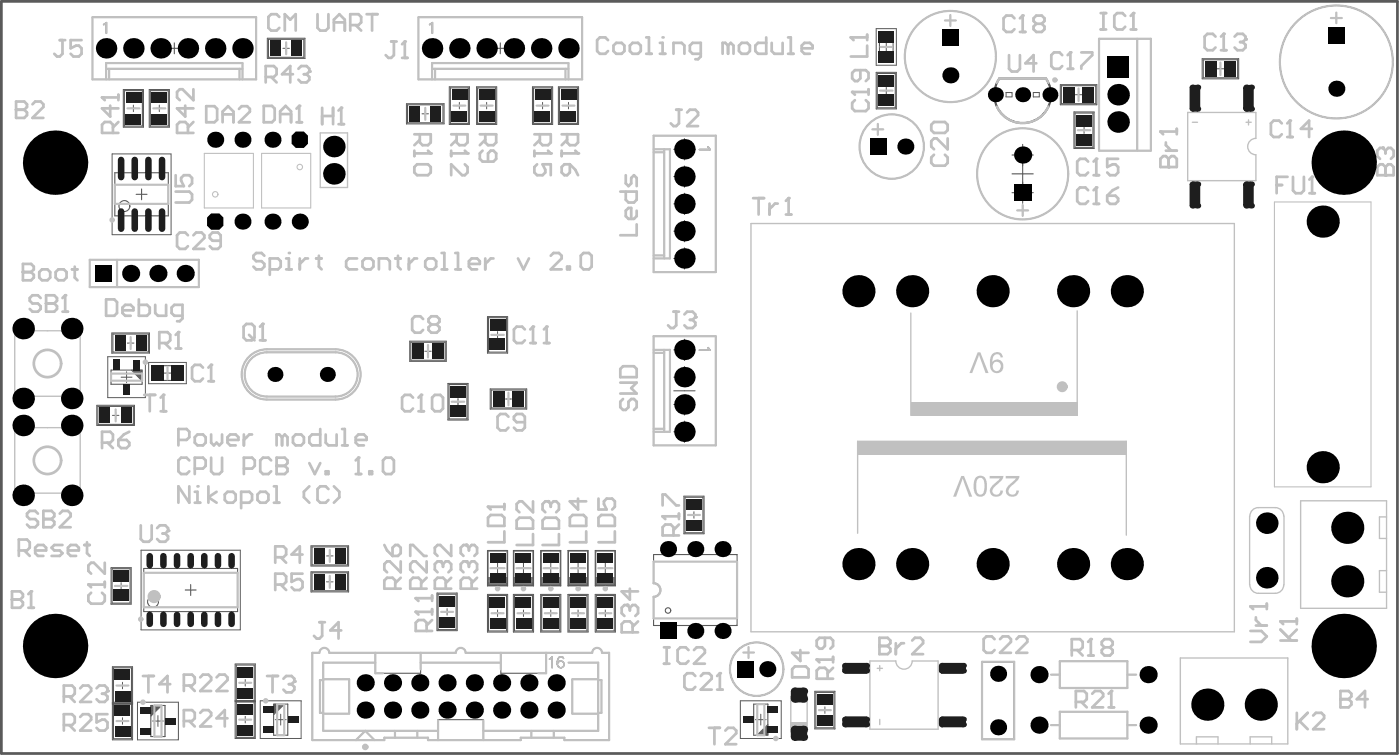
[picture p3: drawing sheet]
<svg xmlns="http://www.w3.org/2000/svg" width="434mm" height="234mm" viewBox="0 0 434 234" stroke-linecap="round" stroke-linejoin="round" font-family="sans-serif">
<g fill="none" stroke="#5a5a5a" stroke-width=".31">
<path d="M82.9 11.8h11.6v6.3h-11.6zM87.7 15h2M88.7 14v2M271.6 8.9h6.2v11.3h-6.2zM273 14.5h3.4M274.7 12.9v3.3M372.6 18.2h11.3v6.2h-11.3zM38.2 27.7h6.3v11.7h-6.3zM40.3 33.6h2.1M41.3 32.6v2M46.2 27.7h6.3v11.7h-6.3zM48.4 33.6h2"/>
<path d="M49.4 32.6v2M126 32.1h11.6v6.3h-11.6zM130.8 35.3h2M131.8 34.3v2M139.2 26.9h6.3v11.7h-6.3zM141.4 32.7h2M142.4 31.7v2M147.7 26.9h6.3v11.7h-6.3zM149.8 32.7h2M150.8 31.7v2M165 26.9h6.3v11.7h-6.3zM167.1 32.7h2.1"/>
<path d="M168.2 31.7v2M173.1 26.9h6.2v11.7h-6.2zM175.2 32.7h2M176.2 31.7v2M271.6 22.4h6.2v11.3h-6.2zM273.7 28.1h2M274.7 27.1v2M307.6 28.7h1.8v1.3h-1.8zM311.8 28.7h1.9v1.3h-1.9zM316 28.7h1.9v1.3h-1.9zM320.3 28.7h1.8v1.3h-1.8zM324.5 28.7h1.8v1.3h-1.8z"/>
<path d="M328.6 26.2h11.4v6.3h-11.4zM332.9 34.7h6.2v11.3h-6.2zM333.3 29.3h2M334.3 28.3v2.1M336 39.3v2.1M377.2 21.3h2.1M378.3 20.3v2M34.7 47.7h18.3v25h-18.3zM335 40.3h2M151.1 98.1h6.2v11.3h-6.2zM33.4 110.5h11.7v12.7h-11.7zM34.7 103.2h11.6v6.2h-11.6z"/>
<path d="M37.5 116.9h3.4M39.2 115.2v3.4M39.5 106.3h2M40.5 105.3v2M46.1 112.3h11.6v6.6h-11.6zM50.9 115.6h2M51.9 114.6v2M127 105.7h11.3v6.3h-11.3zM131.6 108.8h2.1M132.7 107.8v2M138.8 118.8h6.3v11.3h-6.3zM153.2 103.8h2"/>
<path d="M154.2 102.7v2.1M30 125.6h11.7v6.2h-11.7zM34.8 128.7h2.1M35.8 127.7v2M140.9 124.5h2.1M142 123.5v2M151.9 120.5h11.4v6.3h-11.4zM156.6 123.6h2M157.6 122.6v2M212 153.7h6.2v11.7h-6.2zM214.1 159.6h2M215.1 158.6v2"/>
<path d="M34.4 175.9h6.3v11.3h-6.3zM43.7 170.5h30.8v24.7h-30.8zM96.4 169.1h11.7v6.3h-11.7zM96.4 177.2h11.7v6.2h-11.7zM101.2 172.2h2M102.2 171.2v2.1M102.2 179.3v2M151.1 170.6h6.2v11h-6.2zM152.5 176.1h3.4M154.2 174.4v3.3M159.1 170.6h6.3v11h-6.3zM160.6 176.1h3.3"/>
<path d="M162.2 174.4v3.3M167.6 170.6h6.2v11h-6.2zM169 176.1h3.4M170.7 174.4v3.3M176 170.6h6.3v11h-6.3zM177.5 176.1h3.3M179.2 174.4v3.3M184.5 170.6h6.2v11h-6.2zM185.9 176.1h3.4M187.6 174.4v3.3M36.5 181.6h2.1M37.5 180.5v2.1"/>
<path d="M101.2 180.3h2M135.4 183.7h6.3v11.7h-6.3zM137.6 189.6h2M138.6 188.6v2M151.1 184.2h6.2v11.6h-6.2zM153.2 190h2M154.2 189v2M159.1 184.2h6.3v11.6h-6.3zM161.2 190h2.1M162.2 189v2M167.6 184.2h6.2v11.6h-6.2zM169.7 190h2"/>
<path d="M170.7 189v2M176 184.2h6.3v11.6h-6.3zM178.1 190h2.1M179.2 189v2M184.5 184.2h6.2v11.6h-6.2zM186.6 190h2M187.6 189v2M34.8 206.6h6.3v22.6h-6.3zM34.8 217.6h6.3M34.8 218.2h6.3M36.9 212.4h2.1M38 211.4v2"/>
<path d="M42.6 217.6h12.7v11.6h-12.7zM72.9 205.7h6.2v23.1h-6.2zM72.9 217.4h6.2M72.9 217.2h6.2M75 211.6h2M76 210.6v2M80.7 217.2h12.6v11.6h-12.6zM229.5 217.2h12.6v11.6h-12.6zM252.5 214.2h6.3v11.7h-6.3zM255.7 219v2M36.9 223.4h2.1M38 222.4v2"/>
<path d="M47.3 223.4h3.3M49 221.7v3.4M75 223h2M76 222v2M85.3 223h3.4M87 221.3v3.4M234.1 223h3.4M235.8 221.3v3.4M254.7 220h2"/>
</g>
<g fill="none" stroke="#5a5a5a" stroke-width=".34">
<path d="M28.7 5.3h50.7v19.3h-50.7zM31.2 15h3.4M31.8 14h2.2v2.1h-2.2zM32.9 13.3v3.4M39.7 15h3.3M40.2 14h2.2v2.1h-2.2zM41.3 13.3v3.4M48.1 15h3.4M48.7 14h2.2v2.1h-2.2zM49.8 13.3v3.4M52.3 15h3.4M54 13.3v3.4"/>
<path d="M56.6 15h3.3M57.2 14h2.2v2.1h-2.2zM58.3 13.3v3.4M65 15h3.4M65.6 14h2.2v2.1h-2.2zM66.7 13.3v3.4M73.5 15h3.4M74.1 14h2.2v2.1h-2.2zM75.2 13.3v3.4M83.2 12.2h11v5.6h-11zM129.7 5.3h50.7v19.3h-50.7zM132.2 15h3.4"/>
<path d="M132.8 14h2.2v2.1h-2.2zM133.9 13.3v3.4M140.7 15h3.4M141.3 14h2.2v2.1h-2.2zM142.4 13.3v3.4M149.1 15h3.4M149.7 14h2.2v2.1h-2.2zM150.8 13.3v3.4M153.4 15h3.3M155.1 13.3v3.4M157.6 15h3.4M158.2 14h2.2v2.1h-2.2z"/>
<path d="M159.3 13.3v3.4M166 15h3.4M166.6 14h2.2v2.1h-2.2zM167.7 13.3v3.4M174.5 15h3.4M175.1 14h2.2v2.1h-2.2zM176.2 13.3v3.4M272.6 11.3h4.2v6.5h-4.2zM292.9 6.3h3.4M294.6 4.7v3.3M294.6 10.9v.8h-.8M340.6 12h16.1v34.7h-16.1z"/>
<path d="M352.5 12v34.7M372.9 18.5h10.7v5.6h-10.7zM412.5 5.6h3.4M414.2 3.9v3.3M32.9 24.6v-5.1h42.3v5.1M32.9 21.3h42.3M33.8 21.3v3.3M38.6 28.1h5.5v11h-5.5zM46.6 28.1h5.6v11h-5.6zM74.2 21.3v3.3M126.3 32.5h11v5.6h-11zM133.9 24.6v-5.1h42.3v5.1"/>
<path d="M133.9 21.3h42.3M134.9 21.3v3.3M139.6 27.2h5.6v11h-5.6zM148 27.2h5.6v11h-5.6zM165.4 27.2h5.6v11h-5.6zM173.4 27.2h5.6v11h-5.6zM175.3 21.3v3.3M271.9 22.8h5.6v10.6h-5.6zM272.1 38.4v3.4M294.6 22.6v.7h-.8M315.3 29.3h3.4M317 27.7v3.3"/>
<path d="M329 26.6h10.6v5.5h-10.6zM333.2 35h5.6v10.7h-5.6zM35.6 53.5h16.6v13.4h-16.6zM43.9 58.5v3.4M202.6 42h19.2v42.3h-19.2zM202.6 46.3h5v33.8h-5M202.6 47.2h3.3M205.9 46.3v33.8M208.8 46.3h6.7M208.8 54.7h6.6M211 53.6h2.2v2.2h-2.2zM211.1 45.2h2.1v2.2h-2.1z"/>
<path d="M212.1 43v6.6M212.1 51.4v6.6M212.1 59.9v6.6M270.4 40.1h3.4M313.7 59.7h6.6M313.7 48h6.6M313.7 53.9h6.6M317 44.7v18.3M42.2 60.2h3.4M202.6 79.2h3.3M208.8 71.6h6.6M208.8 63.2h6.6"/>
<path d="M211 62.1h2.2v2.2h-2.2zM211 70.5h2.2v2.2h-2.2zM211 79h2.2v2.2h-2.2zM212.1 68.3v6.6M212.1 76.8v6.6M315.3 65.2h3.4M317 63.5v3.4M151.4 98.4h5.6v10.7h-5.6zM208.8 80.1h6.6M34.4 114.7h9.6v4.4h-9.6zM35 103.5h11v5.6h-11zM40.8 114.7l3.2 3.3"/>
<path d="M41.1 114.7l2.9 3M41.4 114.7l2.6 2.7M41.8 114.7l2.2 2.3M42 114.7l2 2M42.4 114.7l1.6 1.7M42.7 114.7l1.3 1.3M43 114.7l1 1M43.4 114.7l.6 .6M43.7 114.7l.3 .3M48.4 113.3h7v4.6h-7zM77.2 110.5a7.8 7.8 0 0 1 5.5-2.3h21.3a7.8 7.8 0 0 1 7.8 7.8 7.8 7.8 0 0 1-7.8 7.8h-21.3a7.8 7.8 0 0 1-7.2-4.8 7.8 7.8 0 0 1 1.7-8.5zM78.2 110.8a6.8 6.8 0 0 1 4.5-1.6h21.3a6.8 6.8 0 0 1 6.8 6.8 6.8 6.8 0 0 1-6.8 6.9h-21.3a6.8 6.8 0 0 1-6.4-4.5 6.8 6.8 0 0 1 1.9-7.6z"/>
<path d="M127.3 106h10.7v5.6h-10.7zM139.2 119.1h5.5v10.7h-5.5zM202.6 104.2h19.2v33.8h-19.2zM202.6 108.4h5v25.4h-5M202.6 109.3h3.3M205.9 108.4v25.4M208.8 108.4h6.6M208.8 116.9h6.6M211 107.3h2.2v2.2h-2.2zM211 115.8h2.2v2.2h-2.2zM212.1 105.1v6.6M212.1 113.6v3.3"/>
<path d="M30.4 125.9h10.9v5.6h-10.9zM152.3 120.8h10.6v5.6h-10.6zM202.6 132.8h3.3M208.8 133.8h6.6M208.8 125.3h6.6M208.8 121.1h6.6M211 124.2h2.2v2.2h-2.2zM211 132.7h2.2v2.2h-2.2zM212.1 125.3v3.3M212.1 130.5v6.6M212.3 154.1h5.6v11h-5.6zM34.7 176.2h5.6v10.7h-5.6z"/>
<path d="M44.6 176.1h29v13.4h-29zM96.7 169.5h11v5.5h-11zM96.7 177.5h11v5.6h-11zM151.3 170.7h5.9v10.7h-5.9zM151.3 179h5.9M151.3 179.4h5.9M151.3 179.7h5.9M159.3 170.7h5.9v10.7h-5.9zM159.3 179h5.9M159.3 179.4h5.9M159.3 179.7h5.9M167.7 170.7h6v10.7h-6z"/>
<path d="M167.7 179h6M167.7 179.4h6M167.7 179.7h6M176.2 170.7h5.9v10.7h-5.9zM176.2 179h5.9M176.2 179.4h5.9M176.2 179.7h5.9M184.6 170.7h6v10.7h-6zM184.6 179h6M184.6 179.4h6M184.6 179.7h6M202.6 171.8h25.8v22h-25.8v-8.9a2.11 2.11 0 0 0 2.1-2.1 2.11 2.11 0 0 0-2.1-2.1z"/>
<path d="M57.4 182.8h3.4M59.1 181.1v3.4M135.8 184.1h5.6v11h-5.6zM151.3 180h5.9M151.3 180.4h5.9M151.3 180.7h5.9M151.3 181h5.9M151.4 184.5h5.6v11h-5.6zM159.3 180h5.9M159.3 180.4h5.9M159.3 180.7h5.9M159.3 181h5.9"/>
<path d="M159.5 184.5h5.5v11h-5.5zM167.7 180h6M167.7 180.4h6M167.7 180.7h6M167.7 181h6M167.9 184.5h5.6v11h-5.6zM176.2 180h5.9M176.2 180.4h5.9M176.2 180.7h5.9M176.2 181h5.9M176.4 184.5h5.5v11h-5.5zM184.6 180h6"/>
<path d="M184.6 180.4h6M184.6 180.7h6M184.6 181h6M184.8 184.5h5.6v11h-5.6zM35.2 206.9h5.6v22h-5.6zM35.2 217.9h5.6M46.8 218.6h4.4v9.6h-4.4zM47.1 218.6l-.3 .3M47.4 218.6l-.6 .7M47.8 218.6l-1 1M48.1 218.6l-1.3 1.3M48.4 218.6l-1.6 1.7"/>
<path d="M48.8 218.6l-2 2M49.1 218.6l-2.3 2.3M49.5 218.6l-2.7 2.6M49.8 218.6l-3 2.9M50.1 218.6l-3.3 3.3M73.2 206.1h5.6v11h-5.6zM73.2 217.5h5.6v11h-5.6zM84.8 218.2h4.4v9.6h-4.4zM85.1 218.2l-.3 .3M85.5 218.2l-.7 .6M85.8 218.2l-1 1M86.2 218.2l-1.4 1.3"/>
<path d="M86.5 218.2l-1.7 1.7M86.8 218.2l-2 2M87.2 218.2l-2.4 2.2M87.5 218.2l-2.7 2.6M87.8 218.2l-3 2.9M88.2 218.2l-3.4 3.3M96.8 202.3h2.2a1.52 1.52 0 0 1 1.5-1.6 1.52 1.52 0 0 1 1.5 1.6h39.3a1.52 1.52 0 0 1 1.5-1.6 1.52 1.52 0 0 1 1.5 1.6h39.2a1.52 1.52 0 0 1 1.6-1.6 1.52 1.52 0 0 1 1.5 1.6h2.2v27h-13.9v-.7h-13.5v.7h-28.7v-.7h-13.6v.7h-22.3zM100.2 210.7h-1v10.2h1M100.2 210.5h8v10.6h-8M116.3 202.3v6.3h14.1v-6.3M116.3 205.3h-16.1v21.2h35.6M130.4 205.3h24.8"/>
<path d="M155.2 202.3v6.3h14.1v-6.3M176.2 205.3h9.2v21.2h-35.6M185.4 210.7h1v10.2h-1M185.4 210.5h-8v10.6h8M230.4 202.2h3.3M232 200.5v3.4M233.6 218.2h4.4v9.6h-4.4zM252.9 214.5h5.6v11h-5.6zM304.4 205.1h9.9v24h-9.9zM325.8 209h2.7M328.5 204.9h20.9v8.3h-20.9zM349.4 209h2.7"/>
<path d="M110.3 229.3l2.9-2.8 2.9 2.8M122.4 226.5v2.1M129.4 226.5v2.1M135.8 229.3v-6.3h14v6.3M164.7 226.5v2.1M171.6 226.5v2.1M238 227.5l-.3 .3M238 227.1l-.7 .7M238 226.8l-1 1M238 226.5l-1.4 1.3M238 226.1l-1.7 1.7M238 225.8l-2 2"/>
<path d="M238 225.5l-2.4 2.3M238 225.2l-2.7 2.6M238 224.8l-3 3M238 224.5l-3.4 3.3M325.8 224.7h2.7M328.5 220.5h20.9v8.3h-20.9zM349.4 224.7h2.7"/>
<circle cx="294.6" cy="17.5" r="14.1"/>
<circle cx="294.6" cy="11.7" r=".76"/>
<circle cx="414.2" cy="19.2" r="17.5"/>
<circle cx="294.6" cy="23.3" r=".76"/>
<circle cx="276.4" cy="45.4" r="10"/>
<circle cx="317" cy="53.9" r="14.1"/>
<circle cx="317" cy="59.7" r=".76"/>
<circle cx="317" cy="48" r=".76"/>
<circle cx="38.6" cy="63.8" r="1.69"/>
<circle cx="47.4" cy="186.5" r="1.69"/>
<circle cx="207.1" cy="189.2" r=".85"/>
<circle cx="234.5" cy="207.3" r="8.3"/>
</g>
<path d="M32.1 7.6l.9-.6v3.3M133.2 7.6l.8-.6v3.3M219.5 45.5l.6 .8h-3.3M219.5 107.7l.6 .8h-3.3" fill="none" stroke="#5a5a5a" stroke-width=".51"/>
<g fill="none" stroke="#5a5a5a" stroke-width=".42">
<path d="M170.3 204.2l.8-.7v3.4M174.7 204a.94 .94 0 0 0-1.5-.3l-.3 .5-.2 1.6"/>
<circle cx="173.8" cy="205.9" r="1.05"/>
</g>
<path d="M309.8 24.3a8.8 8.8 0 0 0 7.2 13.8 8.8 8.8 0 0 0 7.2-13.8M309.8 24.3h14.4" fill="none" stroke="#5a5a5a" stroke-width=".68"/>
<g fill="none" stroke="#5a5a5a" stroke-width=".85">
<path d="M.4 .4h432.7v233.1h-432.7z"/>
<circle cx="17.1" cy="50.4" r="5.3"/>
<circle cx="416.5" cy="50.4" r="5.3"/>
<circle cx="17.1" cy="200.2" r="5.3"/>
<circle cx="416.5" cy="200.2" r="5.3"/>
</g>
<g fill="none" stroke="#c0c0c0" stroke-width=".68">
<path d="M28.7 5.3h50.7v19.3h-50.7zM88.7 13.1v3.7M129.7 5.3h50.7v19.3h-50.7zM272.9 14.5h3.6M292.9 6.3h3.4M294.6 4.7v3.3M340.6 12h16.1v34.7h-16.1zM352.5 12v34.7M378.3 19.4v3.9M412.5 5.6h3.4M414.2 3.9v3.3M32.9 24.6v-5.1h42.3v5.1"/>
<path d="M32.9 21.3h42.3M33.8 21.3v3.3M39.5 33.6h3.7M47.5 33.6h3.7M74.2 21.3v3.3M131.8 33.4v3.7M133.9 24.6v-5.1h42.3v5.1M133.9 21.3h42.3M134.9 21.3v3.3M140.5 32.7h3.7M149 32.7h3.7M166.3 32.7h3.7"/>
<path d="M174.3 32.7h3.8M175.3 21.3v3.3M272.1 38.4v3.4M272.7 28.1h3.9M309.8 24.3h14.4M334.3 27.4v3.9M35.6 57.3h16.6v5.9h-16.6zM202.6 42h19.2v42.3h-19.2zM202.6 46.3h5v33.8h-5M202.6 47.2h3.3M205.9 46.3v33.8M270.4 40.1h3.4"/>
<path d="M334 40.3h3.9M202.6 79.2h3.3M315.3 65.2h3.4M317 63.5v3.4M27.8 80.5h33.8v8.5h-33.8zM36.3 80.5v8.5M34.4 115.8h9.6v2.2h-9.6zM40.5 104.4v3.8M51.9 113.7v3.8M82.7 108.2h21.3M82.7 109.2h21.3M132.7 106.9v3.9"/>
<path d="M152.3 103.8h3.9M202.6 104.2h19.2v33.8h-19.2zM202.6 108.4h5v25.4h-5M202.6 109.3h3.3M205.9 108.4v25.4M35.8 126.8v3.8M82.7 122.9h21.3M82.7 123.8h21.3M140 124.5h3.9M157.6 121.7v3.9M202.6 132.8h3.3M213.2 159.6h3.7"/>
<path d="M44.6 177.5h29v10.6h-29zM102.2 170.4v3.7M102.2 178.4v3.7M152 176.1h4.4M160 176.1h4.4M168.5 176.1h4.4M177 176.1h4.4M185.4 176.1h4.4M35.6 181.6h3.9M136.7 189.6h3.7M152.4 190h3.7M160.4 190h3.7"/>
<path d="M168.8 190h3.8M177.3 190h3.7M185.7 190h3.8M202.6 180.7v-6.7h25.8v17.6h-25.8v-6.7M36.1 212.4h3.7M47.9 218.6h2.2v9.6h-2.2zM74.1 211.6h3.8M85.9 218.2h2.2v9.6h-2.2zM99 202.3h-2.2v27h22.3v-.7h13.6v.7h28.7v-.7h13.5v.7h13.9v-27h-2.2M100.2 210.7h-1v10.2h1M100.2 210.5h8v10.6h-8M102 202.3h39.3"/>
<path d="M116.3 202.3v6.3h2.4M116.3 205.3h-16.1v21.2h35.6M130.4 202.3v5.1M130.4 205.3h24.8M144.3 202.3h39.2M155.2 202.3v5.1M169.3 202.3v6.3h-2.4M176.2 205.3h9.2v21.2h-35.6M185.4 210.7h1v10.2h-1M185.4 210.5h-8v10.6h8M230.4 202.2h3.3M232 200.5v3.4"/>
<path d="M234.7 218.2h2.2v9.6h-2.2zM304.4 205.1h9.9v24h-9.9zM325.8 209h2.7M328.5 204.9h20.9v8.3h-20.9zM349.4 209h2.7M36.1 223.4h3.7M74.1 223h3.8M110.3 229.3l2.9-2.8 2.9 2.8M122.4 226.5v2.1M129.4 226.5v2.1M135.8 223.2v6.1M149.8 223.2v6.1"/>
<path d="M164.7 226.5v2.1M171.6 226.5v2.1M253.8 220h3.7M325.8 224.7h2.7M328.5 220.5h20.9v8.3h-20.9zM349.4 224.7h2.7"/>
</g>
<g fill="none" stroke="#c0c0c0" stroke-width=".42">
<path d="M369.6 37.9h1.6M386.2 37.9h1.6M387 37.1v1.6M99.3 41.2h8.4v16.9h-8.4zM389.3 42.9v-8.1h-21.2v21.2h21.2v-8M232.8 69.3h149.8v126.5h-149.8zM282.3 97v31.7M333.9 96.3v32.4M4.6 102.5h20.3v20.3h-20.3zM4.6 132.5h20.3v20.3h-20.3zM387.3 159.9v21.3M390 157.3h5.3"/>
<path d="M398 159.9v21.3M403.1 155.2h26.6v33.3h-26.6zM265.8 165.2v-28.5h83.3v29.1M429.7 160.2h-2.1v6.6h2.1M429.7 176.8h-2.1v6.7h2.1M390 183.8h5.3M245.1 215.8h5.1v11h-5.1zM271.9 207.1h1.6M272.7 206.2v1.6M277.6 204.8h-8v21.1h21.2v-21.1h-8.1M365.8 203.9h33.3v26.6h-33.3zM272.7 222.9v1.6"/>
<path d="M370.8 230.5v-2.2h6.7v2.2M387.5 230.5v-2.2h6.7v2.2"/>
</g>
<path d="M63.3 47.5h15.2v16.9h-15.2zM81.1 47.5h15.2v16.9h-15.2zM395 62.6h29.9v88.3h-29.9z" fill="none" stroke="#c0c0c0" stroke-width=".34"/>
<g fill="#c0c0c0">
<path d="M245.1 223.8h5.1v1.7h-5.1z" fill-rule="evenodd"/>
<path d="M282.3 124.6h51.6v4.1h-51.6z" fill-rule="evenodd"/>
<path d="M265.8 136.7h83.3v4.3h-83.3z" fill-rule="evenodd"/>
</g>
<path d="M32.1 7.6l.9-.6v3.3M133.2 7.6l.8-.6v3.3" fill="none" stroke="#c0c0c0" stroke-width=".51"/>
<path d="M165.6 41.6h5.1v2.5l-.8 .9h-1.7l-.9-.9v-2.5M165.6 46.7v1.7M165.6 47.5h5.1M167.3 43.3l-1.7 1.7" fill="none" stroke="#c0c0c0" stroke-width=".85"/>
<circle cx="170.7" cy="47.5" r=".42" fill="#c0c0c0"/>
<path d="M166.5 50.9l-.9 .9v1.6l.9 .9h1.7l.8-.9v-.8l-.8-1.7h2.5v3.4M169.9 46.7l.8 .8M19.8 215.8h2.5l.9-.8v-1.7l-.9-.9h-2.5v5.1M21.5 215.8l1.7 1.7M24.9 213.3l.8-.9h1.7l.8 .9v.8l-3.3 3.4h3.3M29.9 213.3l.9-.9h1.7l.8 .9v.8" fill="none" stroke="#c0c0c0" stroke-width=".85"/>
<circle cx="33.3" cy="214.1" r=".42" fill="#c0c0c0"/>
<path d="M3.7 183.2v5.1h2.6l.8-.8v-.9l-.8-.8h-2.6M31.6 215h.9M32.5 215l.8 .8v.8l-.8 .9h-1.7l-.9-.9M33.3 214.1l-.8 .9" fill="none" stroke="#c0c0c0" stroke-width=".85"/>
<path d="M219.5 45.5l.6 .8h-3.3M219.5 107.7l.6 .8h-3.3" fill="none" stroke="#c0c0c0" stroke-width=".51"/>
<circle cx="3.7" cy="185.8" r=".42" fill="#c0c0c0"/>
<path d="M3.7 183.2h2.6l.8 .9v.8l-.8 .9h-2.6M8.8 188.3h1.7M9.6 183.2v5.1" fill="none" stroke="#c0c0c0" stroke-width=".85"/>
<circle cx="9.6" cy="183.2" r=".42" fill="#c0c0c0"/>
<path d="M9.6 183.2l-.8 .9M27.4 181.1h5.1M28.2 183.7l-.8 .8v1.7l.8 .8h3.4l.9-.8v-1.7l-.9-.8M32.5 180.3v1.7" fill="none" stroke="#c0c0c0" stroke-width=".85"/>
<circle cx="27.4" cy="181.1" r=".42" fill="#c0c0c0"/>
<path d="M18.5 12.4h1.7M19.4 12.4v4.3l-.9 .8h-.8l-.9-.8M25.3 12.4h-3.4v2.6l1.7-.9h.8l.9 .9v1.7l-.9 .8h-1.7l-.8-.8M44.7 122.4h3.4M46.4 122.4v5M49.8 127.4h1.7M50.6 122.4v5M32.5 174.4v3.3l-3.4-3.3h-.9l-.8 .8v1.7l.8 .8M27.4 181.1l.8 .9M44.3 209.5h3.4M46 209.5v5M52.8 212h-3.4l2.5-2.5v5" fill="none" stroke="#c0c0c0" stroke-width=".85"/>
<circle cx="50.6" cy="122.4" r=".42" fill="#c0c0c0"/>
<path d="M49.4 106.3h2.5l.9-.9v-1.6l-.9-.9h-2.5v5.1M51.1 106.3l1.7 1.7M54.4 108h1.7M55.3 102.9v5.1M50.6 122.4l-.8 .8" fill="none" stroke="#c0c0c0" stroke-width=".85"/>
<circle cx="55.3" cy="102.9" r=".42" fill="#c0c0c0"/>
<path d="M55.3 102.9l-.9 .9M82.8 209.5h3.4M84.5 209.5v5M87.8 210.3l.9-.8h1.7l.8 .8v.8" fill="none" stroke="#c0c0c0" stroke-width=".85"/>
<circle cx="91.2" cy="211.1" r=".42" fill="#c0c0c0"/>
<path d="M76.3 100.4h1.7l.9 .8v3.4l-.9 .8h-1.7l-.8-.8v-3.4zM77.2 103.8l1.7 1.6M80.6 105.4h1.7M81.4 100.4v5M89.5 212h.9M90.4 212l.8 .8v.9l-.8 .8h-1.7l-.9-.8M91.2 211.1l-.8 .9" fill="none" stroke="#c0c0c0" stroke-width=".85"/>
<circle cx="81.4" cy="100.4" r=".42" fill="#c0c0c0"/>
<path d="M99.8 33.4v5.1M99.8 35.9h3.4M103.2 33.4v5.1M104.9 38.5h1.7M105.8 33.4v5.1M81.4 100.4l-.8 .8" fill="none" stroke="#c0c0c0" stroke-width=".85"/>
<circle cx="105.8" cy="33.4" r=".42" fill="#c0c0c0"/>
<path d="M105.8 33.4l-.9 .9M136.5 173.9h-.9l-.8 .9v1.7l.8 .8M139.8 179l-1.7 1.7M138.1 182.4v-2.5l-.8-.9h-1.7l-.8 .9v2.5h5" fill="none" stroke="#c0c0c0" stroke-width=".85"/>
<circle cx="136.5" cy="173.9" r=".42" fill="#c0c0c0"/>
<path d="M128 123.2l-.8-.8h-1.7l-.9 .8v3.4l.9 .8h1.7l.8-.8M129.7 127.4h1.7M130.5 122.4v5M127.2 172.2v-3.3h.8l3.4 3.3h.8M132.2 173.9v3.4l-3.4-3.4h-.8l-.8 .9v1.7l.8 .8M132.2 179l-1.7 1.7M136.5 173.9l.8 .9M137.3 174.8v.8M137.3 174.8l.8-.9h.9l.8 .9v1.7l-.8 .8M139.8 168.9v3.3l-3.3-3.3h-.9l-.8 .8v1.7l.8 .8M130.5 182.4v-2.5l-.8-.9h-1.7l-.8 .9v2.5h5" fill="none" stroke="#c0c0c0" stroke-width=".85"/>
<circle cx="130.5" cy="122.4" r=".42" fill="#c0c0c0"/>
<path d="M139.8 41.6h5.1v2.5l-.8 .9h-1.7l-.9-.9v-2.5M139.8 46.7v1.7M139.8 47.5h5.1M141.5 43.3l-1.7 1.7M131.1 98.9l-.8-.9h-1.7l-.9 .9v3.3l.9 .9h1.7l.8-.9M133.7 100.5l-.9-.8v-.8l.9-.9h1.7l.8 .9v.8l-.8 .8M133.7 100.5l-.9 .9v.8l.9 .9h1.7l.8-.9v-.8l-.8-.9M133.7 100.5h1.7M130.5 122.4l-.8 .8M134.8 122.4h1.7l.8 .8v3.4l-.8 .8h-1.7l-.9-.8v-3.4z" fill="none" stroke="#c0c0c0" stroke-width=".85"/>
<circle cx="144.9" cy="47.5" r=".42" fill="#c0c0c0"/>
<path d="M128.4 41.6h5.1v2.5l-.8 .9h-1.7l-.9-.9v-2.5M128.4 46.7v1.7M128.4 47.5h5.1M130.1 43.3l-1.7 1.7M144.1 46.7l.8 .8M144.1 50.9l.8 .9v1.6l-.8 .9h-.9l-3.4-3.4v3.4" fill="none" stroke="#c0c0c0" stroke-width=".85"/>
<circle cx="133.5" cy="47.5" r=".42" fill="#c0c0c0"/>
<path d="M129.3 50.9h3.4l.8 .9v1.6l-.8 .9h-3.4l-.9-.9v-1.6zM132.7 46.7l.8 .8M162.7 102.1l-.9-.9h-1.7l-.8 .9v3.3l.8 .9h1.7l.9-.9M164.4 106.3h1.6M165.2 101.2v5.1M157.6 129.1l-.9-.8h-1.6l-.9 .8v3.4l.9 .9h1.6l.9-.9M162.7 130.8h-2.6l-.8-.8v-.9l.8-.8h1.7l.9 .8v3.4l-.9 .9h-1.7l-.8-.9" fill="none" stroke="#c0c0c0" stroke-width=".85"/>
<circle cx="165.2" cy="101.2" r=".42" fill="#c0c0c0"/>
<path d="M165.2 101.2l-.8 .9M168.6 106.3h1.7M169.4 101.2v5.1" fill="none" stroke="#c0c0c0" stroke-width=".85"/>
<circle cx="169.4" cy="101.2" r=".42" fill="#c0c0c0"/>
<g fill="none" stroke="#c0c0c0" stroke-width=".85">
<path d="M148.7 41.6h5.1v2.5l-.9 .9h-1.6l-.9-.9v-2.5M149.6 46.7l-.9 .8v1.7l.9 .9h3.3l.9-.9v-1.7l-.9-.8h-.8l-.8 .8v2.6M150.4 43.3l-1.7 1.7M169.4 101.2l-.8 .9M205.8 200.6h1.7M205.8 205.7h1.7M206.6 200.6v5.1M213.4 201.4l-.9-.8h-1.6l-.9 .8v3.4l.9 .9h1.6l.9-.9M215.1 201.4l.8-.8h1.7l.9 .8v.9l-3.4 3.4h3.4M215.5 209.5l-.8-.9h-1.7l-.9 .9v3.3l.9 .9h1.7l.8-.9M217.2 209.5l.8-.9h1.7l.9 .9v.8l-3.4 3.4h3.4M222.3 213.7h1.7"/>
<path d="M223.1 208.6v5.1M219.7 225.5h3.4M221.4 225.5v5.1M224.8 226.4l.9-.9h1.6l.9 .9v.8l-3.4 3.4h3.4"/>
</g>
<circle cx="223.1" cy="208.6" r=".42" fill="#c0c0c0"/>
<path d="M205.4 160h5M210.4 159.1v1.7M208.7 165.9v-2.5l-.8-.9h-1.7l-.8 .9v2.5h5M210.4 162.5l-1.7 1.7M223.1 208.6l-.8 .9" fill="none" stroke="#c0c0c0" stroke-width=".85"/>
<circle cx="205.4" cy="160" r=".42" fill="#c0c0c0"/>
<path d="M208.7 96.6h1.7M209.6 96.6v4.2l-.9 .8h-.8l-.8-.8M212.1 97.4l.9-.8h1.7l.8 .8v.9M205.4 160l.8 .8M205.4 156.6v-3.4h.8l3.4 3.4h.8" fill="none" stroke="#c0c0c0" stroke-width=".85"/>
<circle cx="215.5" cy="98.3" r=".42" fill="#c0c0c0"/>
<g fill="none" stroke="#c0c0c0" stroke-width=".85">
<path d="M209.6 34h1.7M210.4 34v4.2l-.8 .9h-.9l-.8-.9M213 34.8l.8-.8h1.7l.9 .8v.9l-3.4 3.4h3.4M233.4 61.4h3.4M235.1 61.4v5.1M238.5 63.1v3.4M241 63.1h-.8l-1.7 1.7M243.6 66.5h1.7M244.4 61.4v5.1M213.8 99.1h.9M214.7 99.1l.8 .9v.8l-.8 .8h-1.7l-.9-.8M215.5 98.3l-.8 .8"/>
<path d="M246.4 206.5h3.3l.9 .8v2.6h-5.1v-2.6zM248.1 201.4v3.4l-2.6-2.5h5.1"/>
</g>
<circle cx="244.4" cy="61.4" r=".42" fill="#c0c0c0"/>
<path d="M263.7 11.6h5.1M268.8 14.1v3.4h-5.1M268.8 10.7v1.7M244.4 61.4l-.8 .8" fill="none" stroke="#c0c0c0" stroke-width=".85"/>
<circle cx="263.7" cy="11.6" r=".42" fill="#c0c0c0"/>
<path d="M263.7 11.6l.8 .8M312.7 17.1v4.2l.9 .9h1.7l.8-.9v-4.2M321.2 19.6h-3.4l2.5-2.5v5.1M376.7 11.3l-.8-.8h-1.7l-.8 .8v3.4l.8 .9h1.7l.8-.9M378.4 15.6h1.7M379.3 10.5v5.1M289.5 37.8h3.4l.8 .8v1.7l-.8 .9h-3.4l-.9-.9v-1.7zM289.5 48l-.9 .8v1.7l.9 .8h3.4l.8-.8v-1.7l-.8-.8M293.7 42.9v3.4l-3.4-3.4h-.8l-.9 .8v1.7l.9 .9" fill="none" stroke="#c0c0c0" stroke-width=".85"/>
<circle cx="379.3" cy="10.5" r=".42" fill="#c0c0c0"/>
<path d="M379.3 10.5l-.9 .8M382.7 11.3l.8-.8h1.7l.8 .8v.9" fill="none" stroke="#c0c0c0" stroke-width=".85"/>
<circle cx="386" cy="12.2" r=".42" fill="#c0c0c0"/>
<path d="M384.3 13h.9M385.2 13l.8 .9v.8l-.8 .9h-1.7l-.8-.9M386 12.2l-.8 .8M397.3 38.2l-.9-.8h-1.7l-.8 .8v3.4l.8 .9h1.7l.9-.9M399.8 37.4v5.1M399 42.5h1.7" fill="none" stroke="#c0c0c0" stroke-width=".85"/>
<circle cx="399.8" cy="37.4" r=".42" fill="#c0c0c0"/>
<path d="M399.8 37.4l-.8 .8M406.6 39.9h-3.4l2.5-2.5v5.1M426.9 54.3h5v-2.5l-.8-.9h-.8l-.9 .9v2.5" fill="none" stroke="#c0c0c0" stroke-width=".85"/>
<circle cx="429.4" cy="54.3" r=".42" fill="#c0c0c0"/>
<path d="M426.9 54.3v-2.5l.8-.9h.9l.8 .9v2.5M428.6 45.8h-.9l-.8 .9v1.7l.8 .8" fill="none" stroke="#c0c0c0" stroke-width=".85"/>
<circle cx="428.6" cy="45.8" r=".42" fill="#c0c0c0"/>
<path d="M31.6 30.2h5.1M34.2 32.7v3.4l-2.6-2.5h5.1M36.7 37.8l-1.7 1.7M36.7 29.3v1.7M35 41.2v-2.6l-.8-.8h-1.7l-.9 .8v2.6h5.1M428.6 45.8l.8 .9M429.4 46.7v.8M429.4 46.7l.9-.9h.8l.8 .9v1.7l-.8 .8M19.8 224.7h2.5l.9-.9v-1.7l-.9-.8h-2.5v5.1M21.5 224.7l1.7 1.7M24.9 222.1l.8-.8h1.7l.8 .8v.9l-3.3 3.4h3.3M33.3 221.3h-3.4v2.5l1.7-.8h.9l.8 .8v1.7l-.8 .9h-1.7l-.9-.9" fill="none" stroke="#c0c0c0" stroke-width=".85"/>
<circle cx="31.6" cy="30.2" r=".42" fill="#c0c0c0"/>
<path d="M31.6 30.2l.9 .8M43.6 162.8v4.2l.9 .9h1.7l.8-.9v-4.2M48.7 163.6l.8-.8h1.7l.9 .8v.9" fill="none" stroke="#c0c0c0" stroke-width=".85"/>
<circle cx="52.1" cy="164.5" r=".42" fill="#c0c0c0"/>
<g fill="none" stroke="#c0c0c0" stroke-width=".85">
<path d="M57.4 32.7v3.4l-2.5-2.5h5M59.9 27.7v3.3l-3.3-3.3h-.9l-.8 .8v1.7l.8 .8M59.9 37.8l-1.6 1.7M54.4 59.4h4.3l.8 .8v1.7l-.8 .8h-4.3M54.4 54.3v3.4h2.6l-.9-1.7v-.9l.9-.8h1.7l.8 .8v1.7l-.8 .9M58.3 41.2v-2.6l-.9-.8h-1.7l-.8 .8v2.6h5M50.4 165.3h.8M51.2 165.3l.9 .9v.8l-.9 .9h-1.7l-.8-.9M52.1 164.5l-.9 .8M99 192.8h1.7M99.8 192.8v4.2l-.8 .9h-.8l-.9-.9M105.8 195.3h-3.4l2.5-2.5v5.1"/>
<path d="M128.8 189.6h5.1M132.2 195.5v-2.5l-.8-.9h-1.7l-.9 .9v2.5h5.1M133.9 192.1l-1.7 1.7M133.9 188.7v1.7"/>
</g>
<circle cx="128.8" cy="189.6" r=".42" fill="#c0c0c0"/>
<path d="M128.8 189.6l.9 .8M128.8 185.4h5.1M133.9 184.5v1.7" fill="none" stroke="#c0c0c0" stroke-width=".85"/>
<circle cx="128.8" cy="185.4" r=".42" fill="#c0c0c0"/>
<path d="M169.9 155.3h-.9l-.8 .9v1.7l.8 .8M169 160.4h3.4l.8 .9v2.5h-5v-2.5zM173.2 165.5v3.4h-5M128.8 185.4l.9 .8" fill="none" stroke="#c0c0c0" stroke-width=".85"/>
<circle cx="169.9" cy="155.3" r=".42" fill="#c0c0c0"/>
<path d="M151.3 157h5M152.1 159.6h3.4l.8 .8v2.5h-5v-2.5zM156.3 156.2v1.7M165.2 155.3v3.4l-3.4-3.4h-.8l-.9 .9v1.7l.9 .8M169.9 155.3l.8 .9M170.7 156.2v.8M170.7 156.2l.8-.9h.9l.8 .9v1.7l-.8 .8M156.3 164.6v3.4h-5M161 160.4h3.4l.8 .9v2.5h-5.1v-2.5zM165.2 165.5v3.4h-5.1" fill="none" stroke="#c0c0c0" stroke-width=".85"/>
<circle cx="151.3" cy="157" r=".42" fill="#c0c0c0"/>
<path d="M192.3 118.6h5l-1.7 1.6 1.7 1.7h-5M193.1 113.5h3.4l.8 .8v2.6h-5v-2.6zM193.1 123.6l-.8 .9v1.7l.8 .8h.8l.9-.8v-1.7l.8-.9h.9l.8 .9v1.7l-.8 .8M151.3 157l.8 .9M194.4 187.5h-.9l-.8 .8v1.7l.8 .9M196.1 195.9v-2.5l-.9-.9h-1.7l-.8 .9v2.5h5.1M197.8 192.5l-1.7 1.7" fill="none" stroke="#c0c0c0" stroke-width=".85"/>
<circle cx="194.4" cy="187.5" r=".42" fill="#c0c0c0"/>
<g fill="none" stroke="#c0c0c0" stroke-width=".85">
<path d="M264.1 28.5h5.1M265 31l-.9 .9v1.7l.9 .8h3.3l.9-.8v-1.7l-.9-.9M269.2 27.7v1.6M192.3 59.4h5v2.5l-.8 .8h-1.7l-.9-.8v-2.5M193.9 54.3v2.5l.9 .9 .8-.9v-1.7l.9-.8 .8 .8v2.6M197.3 69.5v3.4h-5M197.3 65.3v1.7l-.8 .8h-1.7l-.9-.8v-1.7l.9-.9h.8v3.4M177.5 159.6h3.3l.9 .8v2.5h-5.1v-2.5zM179.2 154.5v3.4l-2.6-2.6h5.1M185.5 154.5v3.4h2.5l-.8-1.7v-.9l.8-.8h1.7l.9 .8v1.7l-.9 .9M186.3 159.6h3.4l.9 .8v2.5h-5.1v-2.5zM181.7 164.6v3.4h-5.1"/>
<path d="M190.6 164.6v3.4h-5.1M194.4 187.5l.8 .8M195.2 182.4v3.4l-2.5-2.6h5.1M195.2 188.3v.9M195.2 188.3l.9-.8h.8l.9 .8v1.7l-.9 .9"/>
</g>
<circle cx="264.1" cy="28.5" r=".42" fill="#c0c0c0"/>
<path d="M314.4 5.7l-.8-.9h-1.7l-.9 .9v3.4l.9 .8h1.7l.8-.8M316.1 9.9h1.7M317 4.8v5.1M264.1 28.5l.9 .8M266.7 21.7v2.6l-.9 .8h-.8l-.9-.8v-1.7l.9-.9h3.3l.9 .9v1.7l-.9 .8" fill="none" stroke="#c0c0c0" stroke-width=".85"/>
<circle cx="317" cy="4.8" r=".42" fill="#c0c0c0"/>
<path d="M317 4.8l-.9 .9M321.2 7.4l-.9-.9v-.8l.9-.9h1.7l.8 .9v.8l-.8 .9M321.2 7.4l-.9 .8v.9l.9 .8h1.7l.8-.8v-.9l-.8-.8M321.2 7.4h1.7M341.1 4.1h1.7M341.1 9.1h1.7M342 4.1v5M348.8 4.9l-.9-.8h-1.7l-.8 .8v3.4l.8 .8h1.7l.9-.8M350.4 9.1h1.7M351.3 4.1v5" fill="none" stroke="#c0c0c0" stroke-width=".85"/>
<circle cx="351.3" cy="4.1" r=".42" fill="#c0c0c0"/>
<path d="M351.3 4.1l-.9 .8M396.9 198.5h5M396.9 195.1l3.3 3.4M396.9 192.5h5M401.9 191.7v1.7M401.9 195.1l-2.5 2.5M401.9 220.9v5M402.8 223.4l2.5 2.5M405.3 220.9l-3.4 3.4M407 221.7l.9-.8h1.6l.9 .8v.9l-3.4 3.3h3.4" fill="none" stroke="#c0c0c0" stroke-width=".85"/>
<circle cx="396.9" cy="192.5" r=".42" fill="#c0c0c0"/>
<path d="M395.7 57.3h1.7M399.1 54.8h-3.4v5.1M400.7 54.8v4.2l.9 .9h1.7l.8-.9v-4.2M405.8 59.9h1.7M406.7 54.8v5.1M396.9 192.5l.8 .9" fill="none" stroke="#c0c0c0" stroke-width=".85"/>
<circle cx="406.7" cy="54.8" r=".42" fill="#c0c0c0"/>
<path d="M406.7 54.8l-.9 .8M11.8 159.1l-.9-.8h-1.7l-.8 .8v.9l.8 .8h1.7l.9 .9v.8l-.9 .9h-1.7l-.8-.9M13.4 158.3v5.1h2.6l.8-.9v-.8l-.8-.9h-2.6" fill="none" stroke="#c0c0c0" stroke-width=".85"/>
<circle cx="13.4" cy="160.8" r=".42" fill="#c0c0c0"/>
<path d="M329.2 17.1l-.8-.9h-1.7l-.9 .9v3.4l.9 .8h1.7l.8-.8M331.8 16.2v5.1M330.9 21.3h1.7M13.4 158.3h2.6l.8 .8v.9l-.8 .8h-2.6M18.5 159.1l.9-.8h1.7l.8 .8v.9l-3.4 3.4h3.4" fill="none" stroke="#c0c0c0" stroke-width=".85"/>
<circle cx="331.8" cy="16.2" r=".42" fill="#c0c0c0"/>
<g fill="none" stroke="#c0c0c0" stroke-width=".85">
<path d="M331.8 16.2l-.9 .9M335.1 16.2h3.4v.9l-3.4 3.4v.8M58.7 150.7v5.1l-3.4-5.1v5.1M60.4 155.8h1.7M60.4 152.4h.8v3.4M85.3 172.7h2.5l.9-.9v-1.7l-.9-.8h-2.5v5.1M87 172.7l1.7 1.7M93.8 177.7h-3.4v2.6l1.7-.9h.8l.9 .9v1.7l-.9 .8h-1.7l-.8-.8M93.8 171.8h-3.4l2.5-2.5v5.1M85.3 181.1h2.5l.9-.8v-1.7l-.9-.9h-2.5v5.1M87 181.1l1.7 1.7M57 212.4h2.5l.9-.8v-1.7l-.9-.9h-2.5v5.1"/>
<path d="M58.7 212.4l1.7 1.7M62.1 209.9l.8-.9h1.7l.8 .9v.8l-3.3 3.4h3.3M67.1 209.9l.9-.9h1.7l.8 .9v.8l-3.4 3.4h3.4"/>
</g>
<circle cx="61.2" cy="150.7" r=".42" fill="#c0c0c0"/>
<g fill="none" stroke="#c0c0c0" stroke-width=".85">
<path d="M12.6 92.3l-.8-.8h-1.7l-.9 .8v.9l.9 .8h1.7l.8 .9v.8l-.8 .9h-1.7l-.9-.9M14.3 91.5v5.1h2.5l.9-.9v-.8l-.9-.9h-2.5M32.9 92.8h2.5l.9 .8v3.4l-.9 .8h-2.5zM38 96.1h3.3v-.8l-.8-.8h-1.7l-.8 .8v1.7l.8 .8h1.7M43 92.8v5h2.6l.8-.8v-1.7l-.8-.8h-2.6M48.1 94.5v2.5l.9 .8h2.5v-3.3M56.6 97.8h-2.6l-.8-.8v-1.7l.8-.8h2.6v4.2l-.9 .8h-.8M31.6 137.2h2.6l.8-.9v-1.7l-.8-.8h-2.6v5M33.3 137.2l1.7 1.6M36.7 136.3h2.5l.9 .9v.8l-.9 .8h-1.7l-.8-.8zM40.1 133.8l-1.7 .8-1.7 1.7M64.6 150.7v5.1"/>
<path d="M67.1 152.4l-2.5 1.7 2.5 1.7M70.5 152.4h1.7l.8 .8v1.7l-.8 .9h-1.7l-.8-.9v-1.7zM74.7 155.8h2.6l.8-.9v-1.7l-.8-.8h-2.6v5.1M80.7 152.4h1.6l.9 .8v1.7l-.9 .9h-1.6l-.9-.9v-1.7zM84.9 155.8h1.7M84.9 150.7h.8v5.1M95.9 150.7l-1.7 1.7v1.7l1.7 1.7M101.8 151.5l-.9-.8h-1.6l-.9 .8v3.4l.9 .9h1.6l.9-.9M103.5 150.7l1.7 1.7v1.7l-1.7 1.7"/>
</g>
<circle cx="14.3" cy="94" r=".42" fill="#c0c0c0"/>
<path d="M14.3 91.5h2.5l.9 .8v.9l-.9 .8h-2.5M19.4 96.6h1.7M20.2 91.5v5.1" fill="none" stroke="#c0c0c0" stroke-width=".85"/>
<circle cx="20.2" cy="91.5" r=".42" fill="#c0c0c0"/>
<path d="M82.3 23.9h2.6l.8-.9v-1.7l-.8-.8h-2.6v5M84 23.9l1.7 1.6M90.8 23h-3.4l2.6-2.5v5M92.5 21.3l.8-.8h1.7l.9 .8v.9M58.3 72.9l-.9-.9h-1.7l-.8 .9v3.4l.8 .8h1.7l.9-.8M59.9 72.9l.9-.9h1.7l.8 .9v.8l-3.4 3.4h3.4M68.4 74.6h-2.5l-.9-.9v-.8l.9-.9h1.7l.8 .9v3.4l-.8 .8h-1.7l-.9-.8M20.2 91.5l-.8 .8" fill="none" stroke="#c0c0c0" stroke-width=".85"/>
<circle cx="95.9" cy="22.2" r=".42" fill="#c0c0c0"/>
<path d="M94.2 23h.8M95 23l.9 .9v.8l-.9 .8h-1.7l-.8-.8M95.9 22.2l-.9 .8M144.5 173.9h-.9l-.8 .9v1.7l.8 .8M147.9 179l-1.7 1.7M146.2 182.4v-2.5l-.9-.9h-1.7l-.8 .9v2.5h5.1" fill="none" stroke="#c0c0c0" stroke-width=".85"/>
<g fill="none" stroke="#c0c0c0" stroke-width=".42">
<path d="M170.3 204.2l.8-.7v3.4M174.7 204a.94 .94 0 0 0-1.5-.3l-.3 .5-.2 1.6"/>
<circle cx="173.8" cy="205.9" r="1.05"/>
</g>
<circle cx="144.5" cy="173.9" r=".42" fill="#c0c0c0"/>
<path d="M144.5 173.9l.8 .9M144.5 168.9h-.9l-.8 .8v1.7l.8 .8M145.3 174.8v.8M145.3 174.8l.9-.9h.8l.9 .9v1.7l-.9 .8" fill="none" stroke="#c0c0c0" stroke-width=".85"/>
<circle cx="144.5" cy="168.9" r=".42" fill="#c0c0c0"/>
<path d="M174.1 41.6h5.1v2.5l-.9 .9h-1.7l-.8-.9v-2.5M174.1 46.7v1.7M174.1 47.5h5.1M175.8 43.3l-1.7 1.7M119.1 168.9l.9 1.7 1.7 1.6M122.5 168.9h.9l.8 .8v1.7l-.8 .8h-1.7v-2.5zM124.2 173.9v3.4l-3.4-3.4h-.8l-.9 .9v1.7l.9 .8M124.2 179l-1.7 1.7M144.5 168.9l.8 .8M145.3 169.7v.9M145.3 169.7l.9-.8h.8l.9 .8v1.7l-.9 .8M122.5 182.4v-2.5l-.8-.9h-1.7l-.9 .9v2.5h5.1" fill="none" stroke="#c0c0c0" stroke-width=".85"/>
<circle cx="179.2" cy="47.5" r=".42" fill="#c0c0c0"/>
<path d="M121.2 12.9h1.7M122.1 12.9v4.2l-.9 .8h-.8l-.9-.8M124.6 17.9h1.7M125.5 12.9v5M174.9 50.9h1.7v2.5l-.8 .9h-.9l-.8-.9v-1.6zM176.6 50.9l1.7 1.7 .9 1.7M178.3 46.7l.9 .8" fill="none" stroke="#c0c0c0" stroke-width=".85"/>
<circle cx="125.5" cy="12.9" r=".42" fill="#c0c0c0"/>
<path d="M125.5 12.9l-.9 .8M253.1 204.4h5.1M256.5 210.3v-2.5l-.8-.9h-1.7l-.9 .9v2.5h5.1M258.2 206.9l-1.7 1.7M258.2 203.5v1.7" fill="none" stroke="#c0c0c0" stroke-width=".85"/>
<circle cx="253.1" cy="204.4" r=".42" fill="#c0c0c0"/>
<path d="M255.7 197.6v2.6l-.9 .8h-.8l-.9-.8v-1.7l.9-.9h3.4l.8 .9v1.7l-.8 .8M272.6 197.6v5.1h2.5l.9-.9v-.8l-.9-.8h-2.5M308.3 198l-.9-.8h-1.7l-.8 .8v3.4l.8 .9h1.7l.9-.9M309.9 198l.9-.8h1.7l.8 .8v.9l-3.4 3.4h3.4M315 198l.9-.8h1.7l.8 .8v.9l-3.4 3.4h3.4M253.1 204.4l.9 .8" fill="none" stroke="#c0c0c0" stroke-width=".85"/>
<circle cx="272.6" cy="200.2" r=".42" fill="#c0c0c0"/>
<path d="M272.6 197.6h2.5l.9 .9v.8l-.9 .9h-2.5M277.6 199.3v3.4M280.2 199.3h-.9l-1.7 1.7M282.7 198.5l.9-.9h1.7l.8 .9v.8l-3.4 3.4h3.4" fill="none" stroke="#c0c0c0" stroke-width=".85"/>
<g fill="#c0c0c0">
<path d="M311.7 147.5h4.2a5.8 5.8 0 0 1-2.7 3.4 1.31 1.31 0 0 0-.5 1.7 1.31 1.31 0 0 0 1.7 .5l.5-.4 .1-.7h.9a2.08 2.08 0 0 1-2.1 1.9 2.08 2.08 0 0 1-2.1-1.9l.7-1.4 2.5-2.4h-3.2z"/>
<path d="M306.7 147.5h4.3a5.9 5.9 0 0 1-2.7 3.3 1.3 1.3 0 0 0-.5 1.9 1.3 1.3 0 0 0 2 .2l.2-.9h.9a2.08 2.08 0 0 1-2.1 1.9 2.08 2.08 0 0 1-2.1-1.9l.8-1.5 2.4-2.3h-3.2z"/>
<path d="M297.9 147.5h.9l2.5 6.4h-.9l-2-5.7-2.1 5.7h-.9z"/>
<path d="M302.7 147.7a2.01 2.01 0 0 1 2.1-.1 2.01 2.01 0 0 1 1 1.9l.1 1.3a2.45 2.45 0 0 1-2.2 3.1 2.73 2.73 0 0 1-2-3.3v-.2a3.5 3.5 0 0 1 1-2.7zM303.3 148.2a4.6 4.6 0 0 0-.4 4.5 1.09 1.09 0 0 0 1.3 .5 1.09 1.09 0 0 0 .8-1.2l.1-1.4a2.66 2.66 0 0 0-.9-2.5z"/>
</g>
<path d="M415.5 214.1v5.1h2.5l.8-.9v-.8l-.8-.9h-2.5" fill="none" stroke="#c0c0c0" stroke-width=".85"/>
<circle cx="415.5" cy="216.6" r=".42" fill="#c0c0c0"/>
<path d="M333.5 217.5h2.5l.8-.9v-1.6l-.8-.9h-2.5v5.1M335.1 217.5l1.7 1.7M338.5 215l.9-.9h1.7l.8 .9v.8l-3.4 3.4h3.4M343.6 219.2h1.7M344.4 214.1v5.1M415.5 214.1h2.5l.8 .9v.8l-.8 .8h-2.5M423.9 216.6h-3.4l2.6-2.5v5.1" fill="none" stroke="#c0c0c0" stroke-width=".85"/>
<circle cx="344.4" cy="214.1" r=".42" fill="#c0c0c0"/>
<path d="M338.1 198v5.1M332.2 201.4h2.5l.9-.8v-1.7l-.9-.9h-2.5v5.1M333.9 201.4l1.7 1.7M337.3 203.1h1.6M344.4 214.1l-.8 .9" fill="none" stroke="#c0c0c0" stroke-width=".85"/>
<circle cx="338.1" cy="198" r=".42" fill="#c0c0c0"/>
<path d="M337.3 50.1l-.9-.9h-1.7l-.8 .9v3.3l.8 .9h1.7l.9-.9M338.9 54.3h1.7M339.8 49.2v5.1M338.1 198l-.8 .9M342.3 200.6l-.8-.9v-.8l.8-.9h1.7l.9 .9v.8l-.9 .9M342.3 200.6l-.8 .8v.9l.8 .8h1.7l.9-.8v-.9l-.9-.8M342.3 200.6h1.7" fill="none" stroke="#c0c0c0" stroke-width=".85"/>
<circle cx="339.8" cy="49.2" r=".42" fill="#c0c0c0"/>
<path d="M339.8 49.2l-.9 .9M346.6 49.2h-3.4v2.6l1.7-.9h.8l.9 .9v1.6l-.9 .9h-1.7l-.8-.9M359.7 51.8h5v-2.6l-.8-.8h-.9l-.8 .8v2.6" fill="none" stroke="#c0c0c0" stroke-width=".85"/>
<circle cx="362.2" cy="51.8" r=".42" fill="#c0c0c0"/>
<path d="M364.7 39.9v1.7M359.7 51.8v-2.6l.8-.8h.9l.8 .8v2.6M359.7 40.8h5M361.4 46.7h3.3M361.4 44.1v.9l1.6 1.7" fill="none" stroke="#c0c0c0" stroke-width=".85"/>
<circle cx="359.7" cy="40.8" r=".42" fill="#c0c0c0"/>
<g fill="none" stroke="#c0c0c0" stroke-width=".85">
<path d="M359.7 40.8l.8 .8M62.9 113.9l-.8-.8h-1.7l-.9 .8v3.4l.9 .8h1.7l.8-.8M64.6 118.1h1.7M65.4 113.1v5M5.8 170.6h2.6l.8-.9v-1.7l-.8-.8h-2.6v5M7.5 170.6l1.7 1.6M10.9 170.6h3.4v-.9l-.9-.8h-1.6l-.9 .8v1.7l.9 .8h1.6M19.4 168.9h-2.6l-.8 .8 .8 .9h1.7l.9 .8-.9 .8h-2.5M21.1 170.6h3.3v-.9l-.8-.8h-1.7l-.8 .8v1.7l.8 .8h1.7M26.1 168.9h1.7M27 168v3.4l.8 .8M57 223.4h2.5l.9-.8v-1.7l-.9-.9h-2.5v5.1"/>
<path d="M58.7 223.4l1.7 1.7M62.1 220.9l.8-.9h1.7l.8 .9v.8l-3.3 3.4h3.3M70.5 222.6h-3.4l2.6-2.6v5.1"/>
</g>
<circle cx="65.4" cy="113.1" r=".42" fill="#c0c0c0"/>
<path d="M7.1 81.8v5h2.5l.9-.8v-.8l-.9-.9h-2.5M65.4 113.1l-.8 .8" fill="none" stroke="#c0c0c0" stroke-width=".85"/>
<circle cx="7.1" cy="84.3" r=".42" fill="#c0c0c0"/>
<path d="M5 31.5v5h2.5l.9-.8v-.9l-.9-.8h-2.5M7.1 81.8h2.5l.9 .8v.9l-.9 .8h-2.5M13 83.5h1.7l.9 .8v1.7l-.9 .8h-1.7l-.8-.8v-1.7zM18.1 83.5h1.7l.8 .8v1.7l-.8 .8h-1.7l-.9-.8v-1.7zM22.3 83.5h1.7M23.2 82.6v3.4l.8 .8" fill="none" stroke="#c0c0c0" stroke-width=".85"/>
<circle cx="5" cy="34" r=".42" fill="#c0c0c0"/>
<path d="M5 31.5h2.5l.9 .8v.9l-.9 .8h-2.5M10.1 32.3l.8-.8h1.7l.8 .8v.9l-3.3 3.3h3.3M63.9 32.9h2.6l.8 .8v3.4l-.8 .8h-2.6zM69 37.9v-3.3l1.7-1.7 1.7 1.7v3.3M69 35.4h3.4M74.1 33.7l.8-.8h1.7l.8 .8v.9l-3.3 3.3h3.3M81.8 32.8h2.5l.8 .9v3.3l-.8 .9h-2.5zM86.8 37.9v-3.4l1.7-1.7 1.7 1.7v3.4M86.8 35.4h3.4M91.9 37.9h1.7M92.7 32.8v5.1" fill="none" stroke="#c0c0c0" stroke-width=".85"/>
<circle cx="92.7" cy="32.8" r=".42" fill="#c0c0c0"/>
<path d="M92.7 32.8l-.8 .9" fill="none" stroke="#c0c0c0" stroke-width=".85"/>
<g fill="#c0c0c0">
<path d="M303 109.2h.9l2.5 6.4h-.9l-2.1-5.7-2.1 5.7h-.8z"/>
<path d="M307.7 109.6a1.9 1.9 0 0 1 1.9-.4 1.9 1.9 0 0 1 1.3 1.5l-.8 .1a1.24 1.24 0 0 0-1.4-1 1.24 1.24 0 0 0-1 1.3l-.1 1.1a1.96 1.96 0 0 1 2.7-.4 1.96 1.96 0 0 1 .4 2.8 2.11 2.11 0 0 1-2.5 .9 2.11 2.11 0 0 1-1.4-2.4v-.8a3.3 3.3 0 0 1 .9-2.7zM308 112.5a1.44 1.44 0 0 0-.2 1.8 1.44 1.44 0 0 0 1.7 .5 1.44 1.44 0 0 0 .7-1.8 1.44 1.44 0 0 0-1.9-.8z"/>
</g>
<path d="M387.6 195.5h3.3l1.7 1.7-1.7 1.7h-3.3M387.6 187.9h5M389.3 193.8h3.3M389.3 191.3v.8l1.6 1.7M392.6 187v1.7" fill="none" stroke="#c0c0c0" stroke-width=".85"/>
<circle cx="387.6" cy="187.9" r=".42" fill="#c0c0c0"/>
<path d="M337.3 58.9l-.9-.8h-1.7l-.8 .8v3.4l.8 .9h1.7l.9-.9M339.8 58.1v5.1M338.9 63.2h1.7M387.6 187.9l.8 .8" fill="none" stroke="#c0c0c0" stroke-width=".85"/>
<circle cx="339.8" cy="58.1" r=".42" fill="#c0c0c0"/>
<path d="M339.8 58.1l-.9 .8M346.6 58.1l-1.7 .8-1.7 1.7M343.2 60.6h2.5l.9 .9v.8l-.9 .9h-1.7l-.8-.9zM58.7 142.7l-.9-.9h-1.7l-.8 .9v3.3l.8 .9h1.7l.9-.9M60.4 145.2h2.5l.8-.9v-1.6l-.8-.9h-2.5v5.1M65.4 141.8v4.2l.9 .9h1.7l.8-.9v-4.2M75.6 145.2h2.5l.9-.9v-1.6l-.9-.9h-2.5v5.1M84 142.7l-.8-.9h-1.7l-.8 .9v3.3l.8 .9h1.7l.8-.9M85.7 141.8v5.1h2.6l.8-.9v-.8l-.8-.9h-2.6" fill="none" stroke="#c0c0c0" stroke-width=".85"/>
<circle cx="85.7" cy="144.3" r=".42" fill="#c0c0c0"/>
<path d="M85.7 141.8h2.6l.8 .9v.8l-.8 .8h-2.6M95.9 143.5l1.7 3.4 1.7-3.4M100.9 146h.9v.9h-.9zM110.2 146.9h1.7M111.1 141.8v5.1" fill="none" stroke="#c0c0c0" stroke-width=".85"/>
<circle cx="111.1" cy="141.8" r=".42" fill="#c0c0c0"/>
<g fill="none" stroke="#c0c0c0" stroke-width=".85">
<path d="M81.9 79.2l-.8-.8h-1.7l-.9 .8v.9l.9 .8h1.7l.8 .9v.8l-.8 .9h-1.7l-.9-.9M83.6 83.5h2.6l.8-.9v-1.7l-.8-.8h-2.6v5.1M88.7 83.5h1.7M88.7 80.1h.8v3.4M55.3 136.3h2.5l.9-.8v-1.7l-.9-.9h-2.5v5.1M61.2 134.6h1.7l.8 .9v1.7l-.8 .8h-1.7l-.8-.8v-1.7zM65.4 134.6v2.6l.9 .8 .8-.8 .9 .8 .8-.8v-2.6M70.5 136.3h3.4v-.8l-.9-.9h-1.6l-.9 .9v1.7l.9 .8h1.6M75.6 134.6v3.4M78.1 134.6h-.8l-1.7 1.7M87.4 135.5l-.8-.9h-.9v3.4M87.4 135.5v2.5"/>
<path d="M87.4 135.5l.9-.9 .8 .9v2.5M91.6 134.6h1.7l.9 .9v1.7l-.9 .8h-1.7l-.8-.8v-1.7zM99.3 132.9v5.1h-2.6l-.8-.8v-1.7l.8-.9h2.6M100.9 134.6v2.6l.9 .8h2.5v-3.4M106 132.9h.9v5.1M106 138h1.7M110.2 136.3h3.4v-.8l-.8-.9h-1.7l-.9 .9v1.7l.9 .8h1.7M111.1 141.8l-.9 .9M114.5 146h.8v.9h-.8zM119.5 141.8h1.7l.9 .9v3.3l-.9 .9h-1.7l-.8-.9v-3.3z"/>
</g>
<circle cx="89.5" cy="78.4" r=".42" fill="#c0c0c0"/>
<g fill="none" stroke="#c0c0c0" stroke-width=".85">
<path d="M188.5 12.4l-.9-.8h-1.7l-.8 .8v3.4l.8 .9h1.7l.9-.9M191 13.3h1.7l.8 .8v1.7l-.8 .9h-1.7l-.9-.9v-1.7zM196.1 13.3h1.7l.8 .8v1.7l-.8 .9h-1.7l-.9-.9v-1.7zM200.3 11.6h.8v5.1M200.3 16.7h1.7M204.5 16.7h1.7M204.5 13.3h.9v3.4M98.8 79.2v3.4l.9 .9M123.4 79.2v3.4l.8 .9M136.9 78.4h.8v5.1M141.1 78.4h.9v5.1M170.7 79.2l.8-.8h1.7l.9 .8v.9l-3.4 3.4h3.4"/>
<path d="M180.8 78.4h1.7l.9 .8v3.4l-.9 .9h-1.7l-.8-.9v-3.4zM92.9 80.1v3.4M95.5 80.1h-.9l-1.7 1.7M98 80.1h1.7M110.7 80.1h-2.6l-.8 .8v1.7l.8 .9h2.6M113.2 80.1h1.7l.8 .8v1.7l-.8 .9h-1.7l-.8-.9v-1.7zM117.4 83.5v-3.4h2.6l.8 .8v2.6M122.5 80.1h1.7M126.7 80.1v3.4M129.3 80.1h-.9l-1.7 1.7M132.7 80.1h1.6l.9 .8v1.7l-.9 .9h-1.6l-.9-.9v-1.7zM136.9 83.5h1.7"/>
<path d="M141.1 83.5h1.7M145.3 81.8h3.4v-.9l-.8-.8h-1.7l-.9 .8v1.7l.9 .9h1.7M150.4 80.1v3.4M152.9 80.1h-.8l-1.7 1.7M160.6 80.1l1.6 3.4 1.7-3.4M175.8 82.6h.8v.9h-.8z"/>
</g>
<circle cx="205.4" cy="11.6" r=".42" fill="#c0c0c0"/>
<g fill="none" stroke="#c0c0c0" stroke-width=".85">
<path d="M86.6 5.2l-.9-.8h-1.7l-.8 .8v3.4l.8 .9h1.7l.9-.9M88.3 9.5v-5.1l1.7 1.7 1.6-1.7v5.1M98.4 4.4v4.2l.9 .9h1.6l.9-.9v-4.2M103.5 9.5v-3.4l1.7-1.7 1.7 1.7v3.4M103.5 6.9h3.4M108.6 7.8h2.5l.8-.9v-1.7l-.8-.8h-2.5v5.1M110.2 7.8l1.7 1.7M113.6 4.4h3.4M115.3 4.4v5.1M208.7 16.7v-3.4h2.6l.8 .8v2.6M217.2 16.7h-2.5l-.9-.9v-1.7l.9-.8h2.5v4.2l-.8 .9h-.9M225.7 14.1l-.9-.8h-.8v3.4"/>
<path d="M225.7 14.1v2.6M225.7 14.1l.8-.8 .8 .8v2.6M229.9 13.3h1.7l.8 .8v1.7l-.8 .9h-1.7l-.9-.9v-1.7zM237.5 11.6v5.1h-2.5l-.9-.9v-1.7l.9-.8h2.5M239.2 13.3v2.5l.8 .9h2.6v-3.4M244.3 16.7h1.6M244.3 11.6h.8v5.1M248.5 15h3.4v-.9l-.9-.8h-1.7l-.8 .8v1.7l.8 .9h1.7"/>
<circle cx="326.9" cy="24.8" r=".42"/>
<circle cx="34.7" cy="68.2" r=".42"/>
<circle cx="14.7" cy="112.6" r="4.2"/>
<circle cx="45.1" cy="112.2" r=".42"/>
<circle cx="14.7" cy="142.7" r="4.2"/>
<circle cx="43.6" cy="191.9" r=".42"/>
<circle cx="154.2" cy="182.4" r=".42"/>
<circle cx="162.2" cy="182.4" r=".42"/>
<circle cx="170.7" cy="182.4" r=".42"/>
<circle cx="179.2" cy="182.4" r=".42"/>
<circle cx="187.6" cy="182.4" r=".42"/>
<circle cx="44.3" cy="217.6" r=".42"/>
<circle cx="82.3" cy="217.2" r=".42"/>
<circle cx="240.4" cy="228.8" r=".42"/>
</g>
<g fill="none" stroke="#c0c0c0" stroke-width=".34">
<circle cx="92.9" cy="51.8" r=".85"/>
<circle cx="66.7" cy="60.2" r=".85"/>
</g>
<g fill="none" stroke="#c0c0c0" stroke-width=".68">
<path d="M309 33a8.8 8.8 0 0 0 8 5.1 8.8 8.8 0 0 0 8-5.1M309.8 24.3l-.8 1.4M324.2 24.3l.8 1.4M82.7 109.2a6.8 6.8 0 0 0-6.9 6.8 6.8 6.8 0 0 0 6.9 6.9M82.7 108.2a7.8 7.8 0 0 0-7.8 7.8 7.8 7.8 0 0 0 7.8 7.8M104 108.2a7.8 7.8 0 0 1 7.8 7.8 7.8 7.8 0 0 1-7.8 7.8M104 109.2a6.8 6.8 0 0 1 6.8 6.8 6.8 6.8 0 0 1-6.8 6.9M202.6 180.7a2.11 2.11 0 0 1 2.1 2.1 2.11 2.11 0 0 1-2.1 2.1M99 202.3a1.52 1.52 0 0 1 1.5-1.6 1.52 1.52 0 0 1 1.5 1.6M141.3 202.3a1.52 1.52 0 0 1 1.5-1.6 1.52 1.52 0 0 1 1.5 1.6M183.5 202.3a1.52 1.52 0 0 1 1.6-1.6 1.52 1.52 0 0 1 1.5 1.6"/>
<circle cx="294.6" cy="17.5" r="14.1"/>
<circle cx="414.2" cy="19.2" r="17.5"/>
<circle cx="276.4" cy="45.4" r="10"/>
<circle cx="317" cy="53.9" r="14.1"/>
<circle cx="234.5" cy="207.3" r="8.3"/>
</g>
<circle cx="329.2" cy="119.8" r=".85" fill="none" stroke="#c0c0c0" stroke-width="1.7"/>
<path d="M389.3 42.9a2.54 2.54 0 0 0-2.6 2.5 2.54 2.54 0 0 0 2.6 2.6M390 157.3a2.62 2.62 0 0 0-2.6 2.6M395.3 157.3a2.62 2.62 0 0 1 2.6 2.6M387.4 181.2a2.62 2.62 0 0 0 2.6 2.6M397.9 181.2a2.62 2.62 0 0 1-2.6 2.6M277.6 204.8a2.54 2.54 0 0 0 2.6 2.5 2.54 2.54 0 0 0 2.5-2.5" fill="none" stroke="#c0c0c0" stroke-width=".42"/>
<circle cx="47.8" cy="184.8" r="1.01" fill="none" stroke="#c0c0c0" stroke-width="2"/>
<circle cx="113.2" cy="231.4" r=".51" fill="none" stroke="#c0c0c0" stroke-width="1"/>
<g fill="#000">
<path d="M292 9.1h5v5.1h-5z" fill-rule="evenodd"/>
<path d="M343.3 17.6h6.6v6.6h-6.6z" fill-rule="evenodd"/>
<path d="M411.7 8.4h5v5.1h-5z" fill-rule="evenodd"/>
<path d="M91.6 40.8h2.6l1.3 1.2v2.6l-1.3 1.2h-2.6l-1.2-1.2v-2.6z" fill-rule="evenodd"/>
<path d="M269.6 42.9h5.1v5.1h-5.1z" fill-rule="evenodd"/>
<path d="M65.4 66.1h2.6l1.2 1.3v2.5l-1.2 1.3h-2.6l-1.2-1.3v-2.5z" fill-rule="evenodd"/>
<path d="M314.3 57.1h5.3v5.2h-5.3z" fill-rule="evenodd"/>
<path d="M29.4 82.1h5.3v5.3h-5.3z" fill-rule="evenodd"/>
<path d="M204.5 193h5.1v5h-5.1z" fill-rule="evenodd"/>
<path d="M228.7 204.8h5v5.1h-5z" fill-rule="evenodd"/>
</g>
<g fill="#000">
<circle cx="32.9" cy="15" r="3.2"/>
<circle cx="41.3" cy="15" r="3.2"/>
<circle cx="49.8" cy="15" r="3.2"/>
<circle cx="58.3" cy="15" r="3.2"/>
<circle cx="66.7" cy="15" r="3.2"/>
<circle cx="75.2" cy="15" r="3.2"/>
<circle cx="133.9" cy="15" r="3.2"/>
<circle cx="142.4" cy="15" r="3.2"/>
<circle cx="150.8" cy="15" r="3.2"/>
<circle cx="159.3" cy="15" r="3.2"/>
<circle cx="167.7" cy="15" r="3.2"/>
<circle cx="176.2" cy="15" r="3.2"/>
<circle cx="294.6" cy="23.3" r="2.49"/>
<circle cx="308.5" cy="29.3" r="2.33"/>
<circle cx="317" cy="29.3" r="2.33"/>
<circle cx="325.4" cy="29.3" r="2.33"/>
<circle cx="346.6" cy="29.3" r="3.3"/>
<circle cx="346.6" cy="37.8" r="3.3"/>
<circle cx="414.2" cy="27.5" r="2.49"/>
<circle cx="17.1" cy="50.4" r="10"/>
<circle cx="66.7" cy="43.3" r="2.49"/>
<circle cx="75.2" cy="43.3" r="2.49"/>
<circle cx="84.5" cy="43.3" r="2.49"/>
<circle cx="103.5" cy="53.9" r="3.3"/>
<circle cx="103.5" cy="45.4" r="3.3"/>
<circle cx="212.1" cy="46.3" r="3.2"/>
<circle cx="212.1" cy="54.7" r="3.2"/>
<circle cx="280.6" cy="45.4" r="2.49"/>
<circle cx="317" cy="48" r="2.66"/>
<circle cx="416.5" cy="50.4" r="10"/>
<circle cx="75.2" cy="68.7" r="2.49"/>
<circle cx="84.5" cy="68.7" r="2.49"/>
<circle cx="92.9" cy="68.7" r="2.49"/>
<circle cx="212.1" cy="71.6" r="3.2"/>
<circle cx="212.1" cy="63.2" r="3.2"/>
<circle cx="410" cy="68.7" r="5"/>
<circle cx="40.5" cy="84.7" r="2.66"/>
<circle cx="49" cy="84.7" r="2.66"/>
<circle cx="57.4" cy="84.7" r="2.66"/>
<circle cx="212.1" cy="80.1" r="3.2"/>
<circle cx="266.1" cy="90.2" r="5"/>
<circle cx="282.7" cy="90.2" r="5"/>
<circle cx="307.7" cy="90.2" r="5"/>
<circle cx="332.6" cy="90.2" r="5"/>
<circle cx="349.3" cy="90.2" r="5"/>
<circle cx="7.2" cy="101.8" r="3.3"/>
<circle cx="22.2" cy="101.8" r="3.3"/>
<circle cx="85.2" cy="116" r="2.33"/>
<circle cx="101.5" cy="116" r="2.33"/>
<circle cx="212.1" cy="108.4" r="3.2"/>
<circle cx="212.1" cy="116.9" r="3.2"/>
<circle cx="7.2" cy="123.5" r="3.3"/>
<circle cx="7.2" cy="131.8" r="3.3"/>
<circle cx="22.2" cy="123.5" r="3.3"/>
<circle cx="22.2" cy="131.8" r="3.3"/>
<circle cx="212.1" cy="133.8" r="3.2"/>
<circle cx="212.1" cy="125.3" r="3.2"/>
<circle cx="7.2" cy="153.5" r="3.3"/>
<circle cx="22.2" cy="153.5" r="3.3"/>
<circle cx="410" cy="144.8" r="5"/>
<circle cx="207.1" cy="170.1" r="2.49"/>
<circle cx="215.5" cy="170.1" r="2.49"/>
<circle cx="224" cy="170.1" r="2.49"/>
<circle cx="266.1" cy="174.8" r="5"/>
<circle cx="282.7" cy="174.8" r="5"/>
<circle cx="307.7" cy="174.8" r="5"/>
<circle cx="332.6" cy="174.8" r="5"/>
<circle cx="349.3" cy="174.8" r="5"/>
<circle cx="392.6" cy="162.1" r="3.3"/>
<circle cx="392.6" cy="179" r="3.3"/>
<circle cx="417.6" cy="163.5" r="5"/>
<circle cx="215.5" cy="195.5" r="2.49"/>
<circle cx="224" cy="195.5" r="2.49"/>
<circle cx="417.6" cy="180.1" r="5"/>
<circle cx="17.1" cy="200.2" r="10"/>
<circle cx="113.2" cy="211.6" r="2.66"/>
<circle cx="121.7" cy="211.6" r="2.66"/>
<circle cx="130.1" cy="211.6" r="2.66"/>
<circle cx="138.6" cy="211.6" r="2.66"/>
<circle cx="147" cy="211.6" r="2.66"/>
<circle cx="155.5" cy="211.6" r="2.66"/>
<circle cx="163.9" cy="211.6" r="2.66"/>
<circle cx="172.4" cy="211.6" r="2.66"/>
<circle cx="237.8" cy="207.3" r="2.49"/>
<circle cx="309.4" cy="208.8" r="2.49"/>
<circle cx="322" cy="209" r="2.66"/>
<circle cx="355.9" cy="209" r="2.66"/>
<circle cx="374.2" cy="218.3" r="5"/>
<circle cx="390.8" cy="218.3" r="5"/>
<circle cx="416.5" cy="200.2" r="10"/>
<circle cx="113.2" cy="220" r="2.66"/>
<circle cx="121.7" cy="220" r="2.66"/>
<circle cx="130.1" cy="220" r="2.66"/>
<circle cx="138.6" cy="220" r="2.66"/>
<circle cx="147" cy="220" r="2.66"/>
<circle cx="155.5" cy="220" r="2.66"/>
<circle cx="163.9" cy="220" r="2.66"/>
<circle cx="172.4" cy="220" r="2.66"/>
<circle cx="309.4" cy="225.4" r="2.49"/>
<circle cx="322" cy="224.7" r="2.66"/>
<circle cx="355.9" cy="224.7" r="2.66"/>
</g>
<g fill="#1e1e1e">
<path d="M38.2 119h2v3.4h-2z" fill-rule="evenodd"/>
<path d="M43.5 225.6h3.3v2h-3.3z" fill-rule="evenodd"/>
<path d="M43.5 219.3h3.3v1.9h-3.3z" fill-rule="evenodd"/>
</g>
<path d="M46.4 172.3v2.8" fill="none" stroke="#1e1e1e" stroke-width="2"/>
<path d="M51.2 222.4h3.2v2h-3.2z" fill-rule="evenodd" fill="#1e1e1e"/>
<path d="M54.9 172.3v2.8M59.1 172.3v2.8M67.6 172.3v2.8M71.8 172.3v2.8" fill="none" stroke="#1e1e1e" stroke-width="2"/>
<g fill="#1e1e1e">
<path d="M151.9 191.7h4.7v3.2h-4.7z" fill-rule="evenodd"/>
<path d="M151.8 185.1h4.7v3.2h-4.7z" fill-rule="evenodd"/>
<path d="M151.8 171.5h4.8v2.9h-4.8z" fill-rule="evenodd"/>
<path d="M151.8 104.9h4.7v3.6h-4.7z" fill-rule="evenodd"/>
<path d="M151.9 99h4.7v3.6h-4.7z" fill-rule="evenodd"/>
<path d="M30.9 126.3h3.2v4.8h-3.2z" fill-rule="evenodd"/>
<path d="M37.6 126.3h3.2v4.8h-3.2z" fill-rule="evenodd"/>
</g>
<path d="M46 49.6v5.3M46 65.5v5.4M46.4 190.5v2.8M54.9 190.5v2.8M59.1 190.5v2.8M67.6 190.5v2.8M71.8 190.5v2.8" fill="none" stroke="#1e1e1e" stroke-width="2"/>
<g fill="#1e1e1e">
<path d="M127 32.9h3.1v4.7h-3.1z" fill-rule="evenodd"/>
<path d="M133.5 32.9h3.1v4.7h-3.1z" fill-rule="evenodd"/>
<path d="M151.8 177.7h4.8v2.9h-4.8z" fill-rule="evenodd"/>
<path d="M152.9 121.3h3.5v4.7h-3.5z" fill-rule="evenodd"/>
<path d="M158.8 121.3h3.4v4.7h-3.4z" fill-rule="evenodd"/>
<path d="M165.8 34.4h4.6v3.2h-4.6z" fill-rule="evenodd"/>
<path d="M165.9 27.8h4.6v3.2h-4.6z" fill-rule="evenodd"/>
<path d="M212.8 161.3h4.7v3.2h-4.7z" fill-rule="evenodd"/>
<path d="M212.7 154.7h4.7v3.2h-4.7z" fill-rule="evenodd"/>
<path d="M253.3 215.1h4.7v3.2h-4.7z" fill-rule="evenodd"/>
<path d="M329.6 27h3.5v4.7h-3.5z" fill-rule="evenodd"/>
<path d="M335.5 27h3.4v4.7h-3.4z" fill-rule="evenodd"/>
<path d="M253.4 221.7h4.6v3.2h-4.6z" fill-rule="evenodd"/>
<path d="M369.6 56.2h1.6l.8 .9v6.7l-.8 .7h-1.6l-.9-.7v-6.7z" fill-rule="evenodd"/>
<path d="M368.7 27.1l.9-.8h1.6l.8 .8v6.6l-.8 .9h-1.6l-.9-.9z" fill-rule="evenodd"/>
<path d="M35.1 111.4h2v3.3h-2z" fill-rule="evenodd"/>
<path d="M35.7 103.9h3.1v4.8h-3.1z" fill-rule="evenodd"/>
</g>
<g fill="#1e1e1e">
<circle cx="371.2" cy="57.1" r=".85"/>
<circle cx="369.6" cy="57.1" r=".85"/>
<circle cx="369.6" cy="63.8" r=".85"/>
<circle cx="371.2" cy="63.8" r=".85"/>
<circle cx="371.2" cy="27.1" r=".85"/>
<circle cx="369.6" cy="27.1" r=".85"/>
<circle cx="369.6" cy="33.7" r=".85"/>
<circle cx="371.2" cy="33.7" r=".85"/>
</g>
<path d="M50.6 172.3v2.8M63.3 172.3v2.8" fill="none" stroke="#1e1e1e" stroke-width="2"/>
<g fill="#1e1e1e">
<path d="M41.3 111.5h2.1v3.3h-2.1z" fill-rule="evenodd"/>
<path d="M42.2 103.9h3.1v4.8h-3.1z" fill-rule="evenodd"/>
<path d="M81.5 218.8h3.3v2h-3.3z" fill-rule="evenodd"/>
<path d="M89.2 222h3.3v2h-3.3z" fill-rule="evenodd"/>
<path d="M73.7 213.3h4.7v3.2h-4.7z" fill-rule="evenodd"/>
<path d="M73.6 206.7h4.7v3.2h-4.7z" fill-rule="evenodd"/>
<path d="M139.7 125.7h4.6v3.5h-4.6z" fill-rule="evenodd"/>
<path d="M139.6 119.7h4.6v3.6h-4.6z" fill-rule="evenodd"/>
<path d="M160 191.7h4.6v3.2h-4.6z" fill-rule="evenodd"/>
<path d="M168.4 191.7h4.7v3.2h-4.7z" fill-rule="evenodd"/>
<path d="M159.9 185.1h4.6v3.2h-4.6z" fill-rule="evenodd"/>
<path d="M168.3 185.1h4.7v3.2h-4.7z" fill-rule="evenodd"/>
<path d="M159.9 171.5h4.7v2.9h-4.7z" fill-rule="evenodd"/>
<path d="M168.3 171.5h4.8v2.9h-4.8z" fill-rule="evenodd"/>
<path d="M185.3 191.7h4.7v3.2h-4.7z" fill-rule="evenodd"/>
<path d="M176.9 191.7h4.6v3.2h-4.6z" fill-rule="evenodd"/>
<path d="M185.2 185.1h4.7v3.2h-4.7z" fill-rule="evenodd"/>
<path d="M176.8 185.1h4.6v3.2h-4.6z" fill-rule="evenodd"/>
<path d="M176.8 171.5h4.7v2.9h-4.7z" fill-rule="evenodd"/>
<path d="M185.2 171.5h4.8v2.9h-4.8z" fill-rule="evenodd"/>
<path d="M237.9 218.9h3.3v2h-3.3z" fill-rule="evenodd"/>
<path d="M230.4 222h3.3v2h-3.3z" fill-rule="evenodd"/>
<path d="M245.1 214.2l1.2-1.1h2.7l1.2 1.1v2.4l-1.2 1.1h-2.7l-1.2-1.1z" fill-rule="evenodd"/>
<path d="M261.9 205.4h6.7l.8 .8v1.7l-.8 .9h-6.7l-.8-.9v-1.7z" fill-rule="evenodd"/>
<path d="M272.4 29.3h4.7v3.5h-4.7z" fill-rule="evenodd"/>
<path d="M272.3 23.3h4.7v3.6h-4.7z" fill-rule="evenodd"/>
<path d="M272.3 16h4.8v3.5h-4.8z" fill-rule="evenodd"/>
<path d="M272.3 9.6h4.8v3.5h-4.8z" fill-rule="evenodd"/>
<path d="M291.9 205.4h6.6l.9 .8v1.7l-.9 .9h-6.6l-.9-.9v-1.7z" fill-rule="evenodd"/>
</g>
<g fill="#1e1e1e">
<circle cx="246.3" cy="214.2" r="1.18"/>
<circle cx="246.3" cy="216.6" r="1.18"/>
<circle cx="249" cy="216.6" r="1.18"/>
<circle cx="249" cy="214.2" r="1.18"/>
<circle cx="268.5" cy="207.8" r=".85"/>
<circle cx="268.5" cy="206.2" r=".85"/>
<circle cx="261.8" cy="206.2" r=".85"/>
<circle cx="261.8" cy="207.8" r=".85"/>
<circle cx="298.5" cy="207.8" r=".85"/>
<circle cx="298.5" cy="206.2" r=".85"/>
<circle cx="291.9" cy="206.2" r=".85"/>
<circle cx="291.9" cy="207.8" r=".85"/>
</g>
<path d="M37.5 49.6v5.3M41.8 49.6v5.3M50.2 49.6v5.3M37.5 65.5v5.4M41.8 65.5v5.4M50.2 65.5v5.4M50.6 190.5v2.8M63.3 190.5v2.8" fill="none" stroke="#1e1e1e" stroke-width="2"/>
<g fill="#1e1e1e">
<path d="M47 35.3h4.7v3.2h-4.7z" fill-rule="evenodd"/>
<path d="M47.1 28.7h4.6v3.2h-4.6z" fill-rule="evenodd"/>
<path d="M73.7 224.7h4.7v3.2h-4.7z" fill-rule="evenodd"/>
<path d="M81.5 225.2h3.3v1.9h-3.3z" fill-rule="evenodd"/>
<path d="M73.6 218.1h4.7v3.2h-4.7z" fill-rule="evenodd"/>
<path d="M83.8 12.6h3.1v4.7h-3.1z" fill-rule="evenodd"/>
<path d="M97.3 177.9h3.1v4.8h-3.1z" fill-rule="evenodd"/>
<path d="M104 177.9h3.1v4.8h-3.1z" fill-rule="evenodd"/>
<path d="M97.3 169.9h3.1v4.7h-3.1z" fill-rule="evenodd"/>
<path d="M104 169.9h3.1v4.7h-3.1z" fill-rule="evenodd"/>
<path d="M136.2 184.7h4.7v3.2h-4.7z" fill-rule="evenodd"/>
<path d="M133.9 106.5h3.5v4.7h-3.5z" fill-rule="evenodd"/>
<path d="M127.9 106.5h3.5v4.7h-3.5z" fill-rule="evenodd"/>
<path d="M140 34.4h4.7v3.2h-4.7z" fill-rule="evenodd"/>
<path d="M140.1 27.8h4.6v3.2h-4.6z" fill-rule="evenodd"/>
<path d="M159.9 177.7h4.7v2.9h-4.7z" fill-rule="evenodd"/>
<path d="M168.3 177.7h4.8v2.9h-4.8z" fill-rule="evenodd"/>
<path d="M148.5 34.4h4.6v3.2h-4.6z" fill-rule="evenodd"/>
<path d="M148.5 27.8h4.7v3.2h-4.7z" fill-rule="evenodd"/>
<path d="M176.8 177.7h4.7v2.9h-4.7z" fill-rule="evenodd"/>
<path d="M185.2 177.7h4.8v2.9h-4.8z" fill-rule="evenodd"/>
<path d="M245.1 226l1.2-1.1h2.7l1.2 1.1v2.4l-1.2 1.1h-2.7l-1.2-1.1z" fill-rule="evenodd"/>
<path d="M237.9 225.1h3.3v1.9h-3.3z" fill-rule="evenodd"/>
<path d="M379.5 18.9h3.5v4.8h-3.5z" fill-rule="evenodd"/>
<path d="M373.5 18.9h3.5v4.8h-3.5z" fill-rule="evenodd"/>
<path d="M52.9 113.2h3.9v4.8h-3.9z" fill-rule="evenodd"/>
<path d="M47 113.1h3.9v4.9h-3.9z" fill-rule="evenodd"/>
<path d="M136.3 191.3h4.6v3.2h-4.6z" fill-rule="evenodd"/>
<path d="M261.9 222h6.7l.8 .8v1.7l-.8 .9h-6.7l-.8-.9v-1.7z" fill-rule="evenodd"/>
<path d="M291.9 222h6.6l.9 .8v1.7l-.9 .9h-6.6l-.9-.9v-1.7z" fill-rule="evenodd"/>
<path d="M385.3 57l.8-.8h1.6l.9 .8v6.7l-.9 .8h-1.6l-.8-.8z" fill-rule="evenodd"/>
<path d="M386.1 26.3h1.6l.9 .8v6.7l-.9 .8h-1.6l-.8-.8v-6.7z" fill-rule="evenodd"/>
<path d="M35.7 214.1h4.6v3.2h-4.6z" fill-rule="evenodd"/>
<path d="M35.6 207.5h4.6v3.2h-4.6z" fill-rule="evenodd"/>
<path d="M35.7 225.1h4.6v3.2h-4.6z" fill-rule="evenodd"/>
<path d="M35.2 176.8h4.6v3.6h-4.6z" fill-rule="evenodd"/>
<path d="M35.3 182.7h4.6v3.6h-4.6z" fill-rule="evenodd"/>
<path d="M39 35.3h4.6v3.2h-4.6z" fill-rule="evenodd"/>
<path d="M39.1 28.7h4.6v3.2h-4.6z" fill-rule="evenodd"/>
<path d="M90.5 12.6h3.1v4.7h-3.1z" fill-rule="evenodd"/>
<path d="M173.8 34.4h4.7v3.2h-4.7z" fill-rule="evenodd"/>
<path d="M173.9 27.8h4.7v3.2h-4.7z" fill-rule="evenodd"/>
<path d="M333.6 41.5h4.7v3.6h-4.7z" fill-rule="evenodd"/>
<path d="M333.7 35.6h4.7v3.6h-4.7z" fill-rule="evenodd"/>
<path d="M35.6 218.5h4.6v3.2h-4.6z" fill-rule="evenodd"/>
</g>
<g fill="#1e1e1e">
<circle cx="246.3" cy="226" r="1.18"/>
<circle cx="246.3" cy="228.4" r="1.18"/>
<circle cx="249" cy="228.4" r="1.18"/>
<circle cx="249" cy="226" r="1.18"/>
<circle cx="261.8" cy="222.9" r=".85"/>
<circle cx="261.8" cy="224.5" r=".85"/>
<circle cx="268.5" cy="224.5" r=".85"/>
<circle cx="268.5" cy="222.9" r=".85"/>
<circle cx="291.9" cy="222.9" r=".85"/>
<circle cx="291.9" cy="224.5" r=".85"/>
<circle cx="298.5" cy="224.5" r=".85"/>
<circle cx="298.5" cy="222.9" r=".85"/>
<circle cx="386.2" cy="63.8" r=".85"/>
<circle cx="387.8" cy="63.8" r=".85"/>
<circle cx="387.8" cy="57.1" r=".85"/>
<circle cx="386.2" cy="57.1" r=".85"/>
<circle cx="386.2" cy="33.7" r=".85"/>
<circle cx="387.8" cy="33.7" r=".85"/>
<circle cx="387.8" cy="27.1" r=".85"/>
<circle cx="386.2" cy="27.1" r=".85"/>
</g>
</svg>
